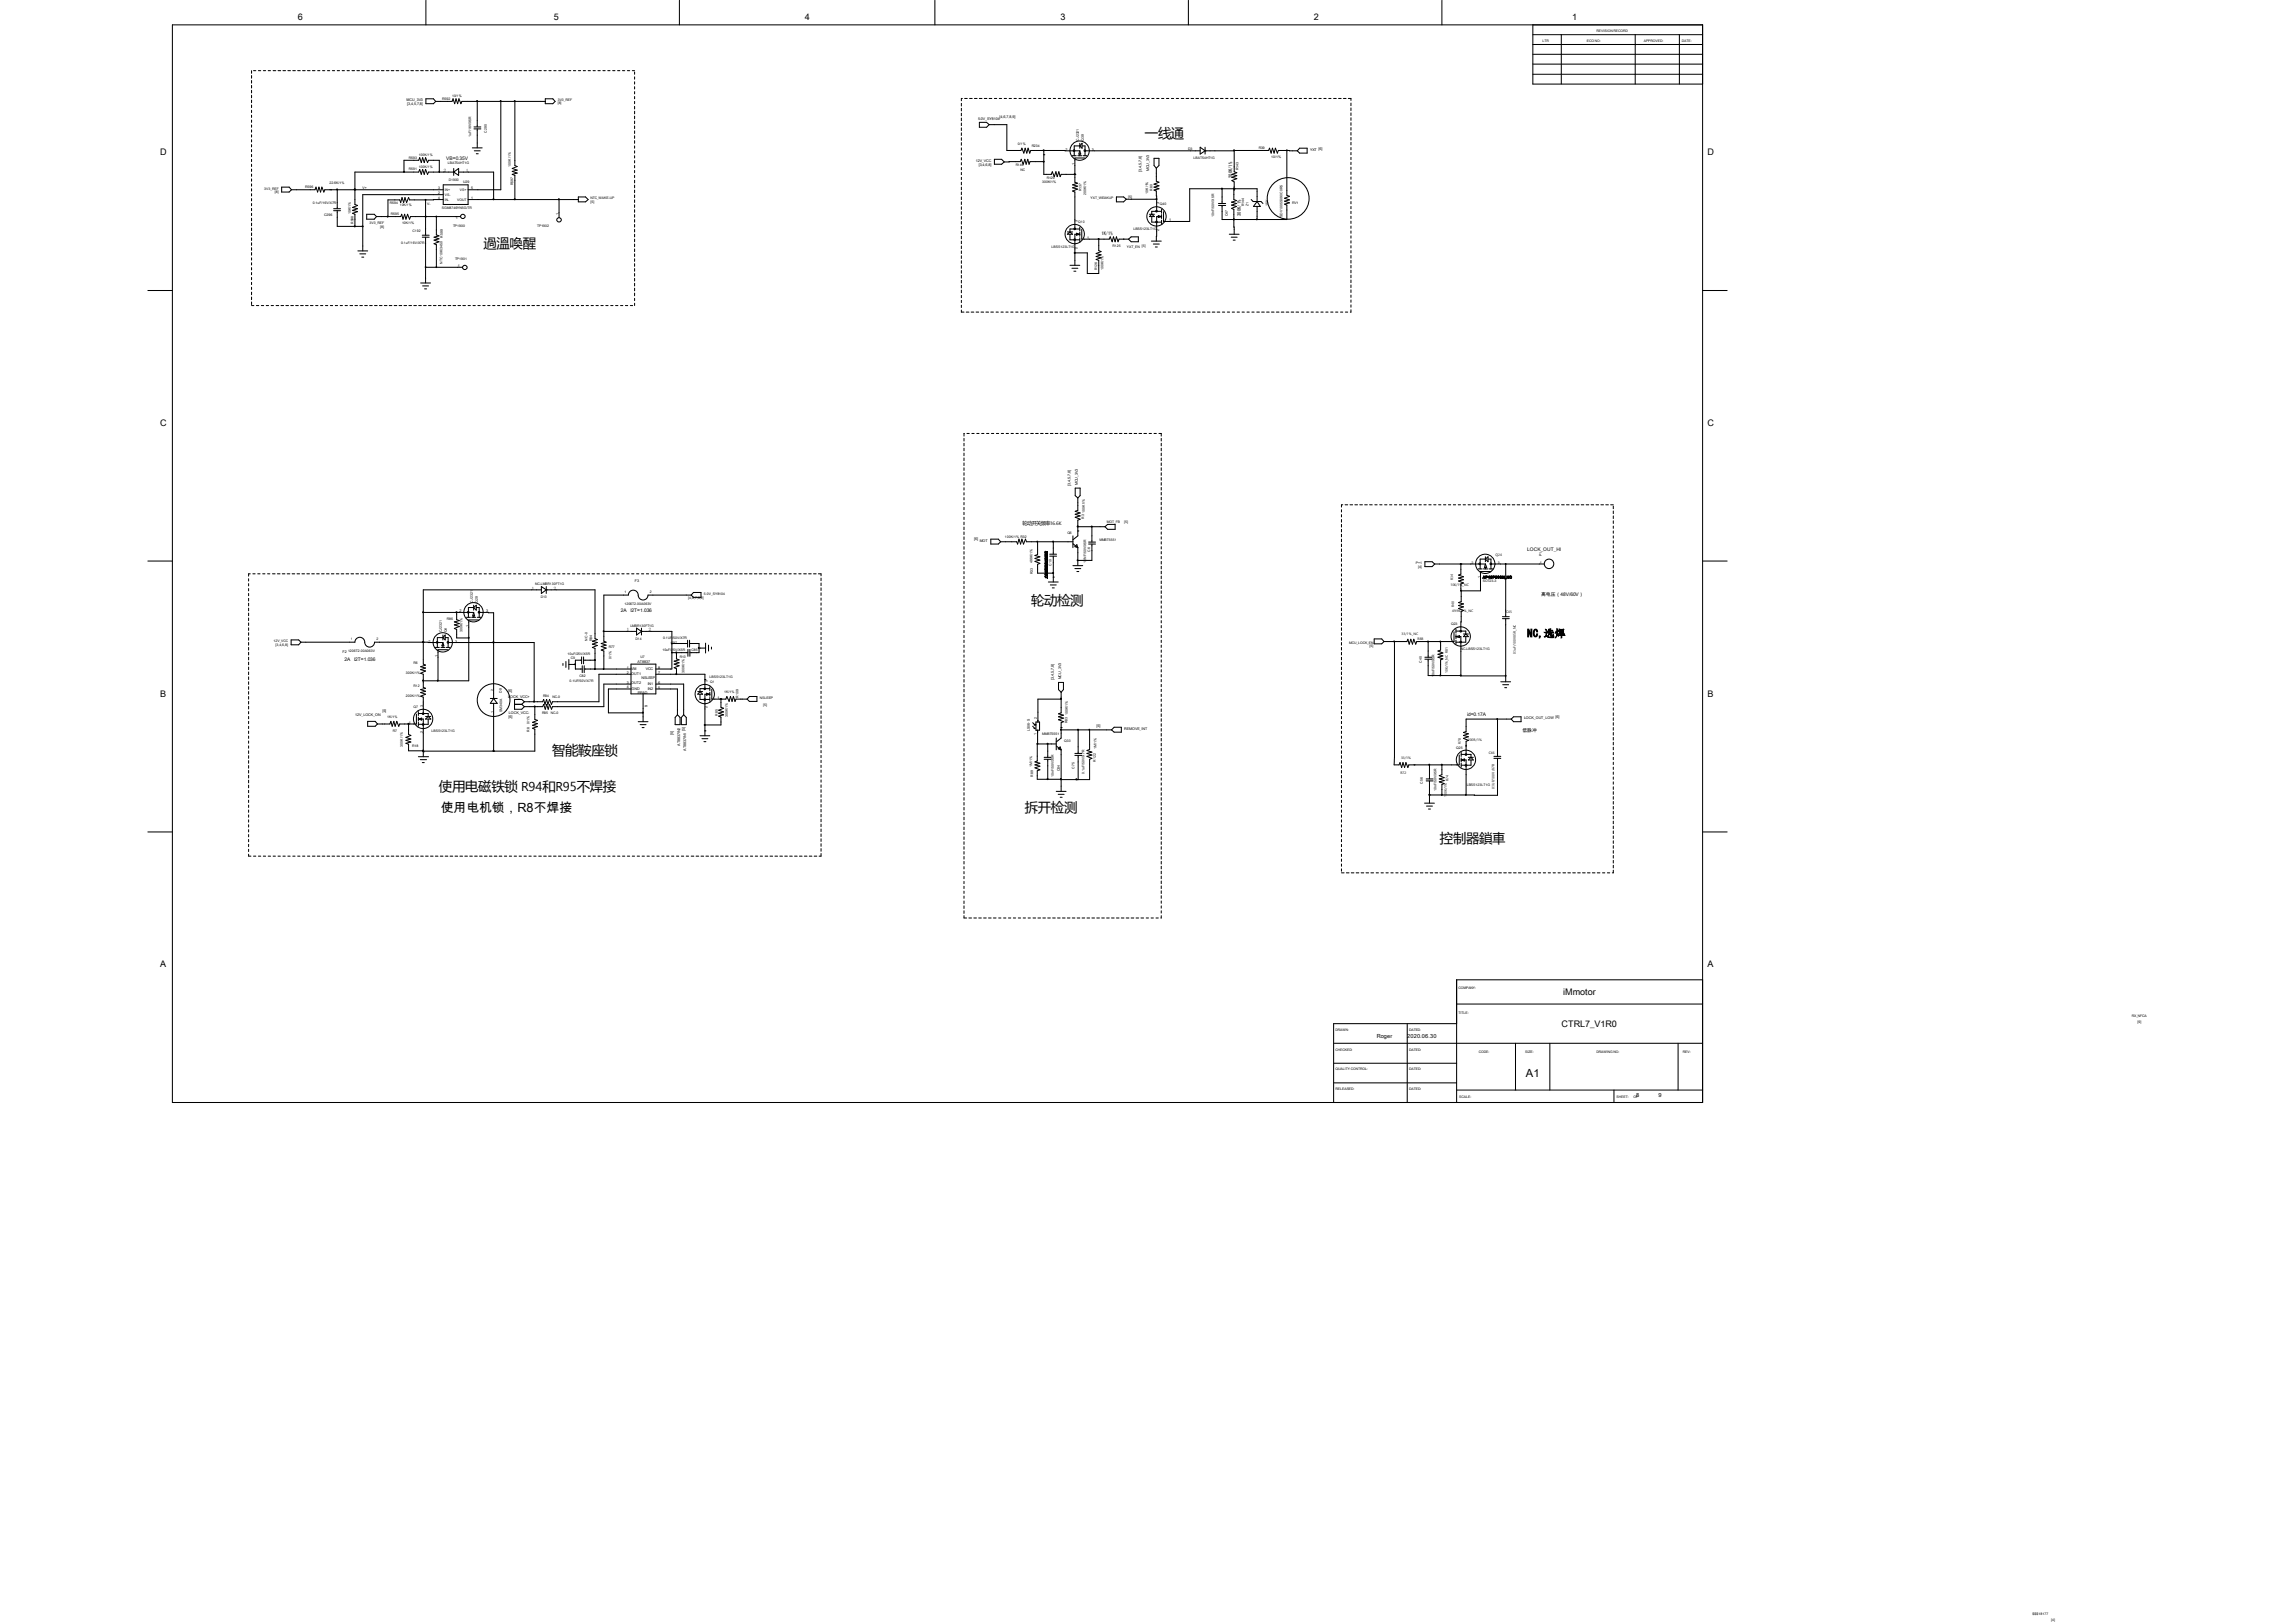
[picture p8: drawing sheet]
<svg xmlns="http://www.w3.org/2000/svg" width="297mm" height="210mm" viewBox="0 0 297 210" stroke-linecap="round" stroke-linejoin="round" font-family="sans-serif">
<defs><g id="words">
<g font-size="1.7">
<text x="148.2" y="17.8">一线通</text>
<text x="62.6" y="32.1">過溫喚醒</text>
<text x="133.4" y="78.3">轮动检测</text>
<text x="71.5" y="97.7">智能鞍座锁</text>
<text x="56.8" y="102.3">使用电磁铁锁 R94和R95不焊接</text>
<text x="132.6" y="105.1">拆开检测</text>
<text x="186.4" y="109.1">控制器鎖車</text>
</g>
<text font-size="1.6" x="57.1" y="105.1">使用电机锁，R8不焊接</text>
<text font-size="1.5" x="197.5" y="139.4">A1</text>
<text font-size="1.3" x="197.7" y="82.4">NC,选焊</text>
<g font-size="1.2">
<text x="38.6" y="2.6">6</text>
<text x="71.7" y="2.6">5</text>
<text x="104.1" y="2.6">4</text>
<text x="137.2" y="2.6">3</text>
<text x="170.1" y="2.6">2</text>
<text x="203.5" y="2.6">1</text>
<text x="20.7" y="20.1">D</text>
<text x="221" y="20.1">D</text>
<text x="20.7" y="55.1">C</text>
<text x="221" y="55.1">C</text>
<text x="20.7" y="90.1">B</text>
<text x="221" y="90.1">B</text>
<text x="20.7" y="125.1">A</text>
<text x="221" y="125.1">A</text>
<text x="202.3" y="128.7">iMmotor</text>
<text x="202.1" y="132.9">CTRL7_V1R0</text>
</g>
<g font-size=".7">
<text x="132.3" y="67.9">轮动开关频率16.6K</text>
<text x="178.2" y="134.3">Roger</text>
<text x="182.1" y="134.3">2020.06.30</text>
<text x="211.8" y="141.9">8</text>
<text x="214.6" y="141.9">9</text>
</g>
<g font-size=".6">
<text x="57.4" y="22.3">2</text>
<text x="57.7" y="20.7">VB=0.35V</text>
<text x="60.3" y="22.3">1</text>
<text x="159.5" y="23" transform="rotate(-90 159.5 23)">200K/1%</text>
<text x="160.6" y="27.9" transform="rotate(-90 160.6 27.9)">300K/1%</text>
<text x="142.5" y="30.4">1K/1%</text>
<text x="197.7" y="71.3">LOCK_OUT_HI</text>
<text x="68.8" y="76.3">1</text>
<text x="71.7" y="76.3">2</text>
<text x="199.4" y="77.1">高电压（48V/60V）</text>
<text x="80.3" y="79.2">2A</text>
<text x="81.1" y="81.7">1</text>
<text x="81.6" y="79.2">I2T=1.036</text>
<text x="83.9" y="81.7">2</text>
<text x="44.6" y="85.6">2A</text>
<text x="45.8" y="85.6">I2T=1.036</text>
<text x="189.9" y="92.7">id=0.17A</text>
<text x="197" y="94.7">低脉冲</text>
</g>
<g font-size=".5">
<text x="52.6" y="13.1">MCU_3V3</text>
<text x="52.7" y="13.6">[3,4,5,7,8]</text>
<text x="126.6" y="15.5">5.0V_SY8104</text>
<text x="129.4" y="15.3">[4,6,7,8,9]</text>
<text x="126.3" y="21">12V_VCC</text>
<text x="126.7" y="21.4">[3,4,6,8]</text>
<text x="137.9" y="19.5">2</text>
<text x="139.1" y="21.3" transform="rotate(-90 139.1 21.3)">1</text>
<text x="141.3" y="19.5">3</text>
<text x="147.7" y="22.3" transform="rotate(-90 147.7 22.3)">[3,4,5,7,8]</text>
<text x="148.7" y="22.2" transform="rotate(-90 148.7 22.2)">MCU_3V3</text>
<text x="169.5" y="19.5">YXT</text>
<text x="170.6" y="19.3">[6]</text>
<text x="59" y="28.4">1</text>
<text x="72.3" y="27.9" transform="rotate(-90 72.3 27.9)">1</text>
<text x="139.4" y="28.7" transform="rotate(-90 139.4 28.7)">3</text>
<text x="150" y="29.9" transform="rotate(-90 150 29.9)">2</text>
<text x="150" y="26.5" transform="rotate(-90 150 26.5)">3</text>
<text x="151.3" y="28.7">1</text>
<text x="59.3" y="34.6">1</text>
<text x="139.4" y="32.2" transform="rotate(-90 139.4 32.2)">2</text>
<text x="140.7" y="30.9">1</text>
<text x="138.5" y="62.9" transform="rotate(-90 138.5 62.9)">[3,4,5,7,8]</text>
<text x="139.5" y="62.8" transform="rotate(-90 139.5 62.8)">MCU_3V3</text>
<text x="126.1" y="69.9">[6]</text>
<text x="126.8" y="70.1">MOT</text>
<text x="82.2" y="75.3">F3</text>
<text x="135.6" y="74.9" transform="rotate(-90 135.6 74.9)">10NF/50V/X5R</text>
<text x="199.3" y="73">1</text>
<text x="55.5" y="83.1">2</text>
<text x="58.9" y="83.1">3</text>
<text x="59.5" y="79.2">2</text>
<text x="60.7" y="81.1" transform="rotate(-90 60.7 81.1)">1</text>
<text x="62.9" y="79.2">3</text>
<text x="44.3" y="84.5">F2</text>
<text x="56.7" y="85" transform="rotate(-90 56.7 85)">1</text>
<text x="65.8" y="89.5">[6]</text>
<text x="81.1" y="88.5">3</text>
<text x="81.1" y="89">4</text>
<text x="81.1" y="87.2">2</text>
<text x="81.1" y="86.6">1</text>
<text x="81.7" y="88.5">OUT2</text>
<text x="81.7" y="87.4">OUT1</text>
<text x="81.7" y="86.7">VM</text>
<text x="81.7" y="89.2">GND</text>
<text x="82.5" y="85.8">AT8837</text>
<text x="82.5" y="89.7">PPAD</text>
<text x="83" y="87.8">NSLEEP</text>
<text x="83.6" y="86.7">VCC</text>
<text x="83.8" y="89.3">IN2</text>
<text x="83.8" y="88.7">IN1</text>
<text x="85.2" y="89.2">5</text>
<text x="85.2" y="86.6">8</text>
<text x="85.2" y="87.2">7</text>
<text x="85.2" y="88.5">6</text>
<text x="91.6" y="88.2" transform="rotate(-90 91.6 88.2)">3</text>
<text x="136.4" y="88" transform="rotate(-90 136.4 88)">[3,4,5,7,8]</text>
<text x="137.3" y="87.9" transform="rotate(-90 137.3 87.9)">MCU_3V3</text>
<text x="46" y="92.7">12V_LOCK_ON</text>
<text x="49.5" y="92.1">[5]</text>
<text x="52.9" y="93.7">1</text>
<text x="54.8" y="94.9" transform="rotate(-90 54.8 94.9)">2</text>
<text x="54.8" y="91.4" transform="rotate(-90 54.8 91.4)">3</text>
<text x="65.8" y="90.3">LOCK_VCC+</text>
<text x="65.8" y="92.9">[6]</text>
<text x="65.9" y="92.4">LOCK_VCC-</text>
<text x="83.8" y="91.5" transform="rotate(-90 83.8 91.5)">9</text>
<text x="87.1" y="95.2" transform="rotate(-90 87.1 95.2)">[5]</text>
<text x="88.6" y="94.6" transform="rotate(-90 88.6 94.6)">[5]</text>
<text x="91.6" y="91.6" transform="rotate(-90 91.6 91.6)">2</text>
<text x="92.8" y="90.5">1</text>
<text x="141.9" y="94.1">[5]</text>
<text x="145.5" y="94.4">REMOVE_INT</text>
<text x="197.2" y="93">LOCK_OUT_LOW</text>
<text x="201.3" y="92.9">[6]</text>
<text x="88" y="96.5" transform="rotate(-90 88 96.5)">AT8837IN2</text>
<text x="88.8" y="97.2" transform="rotate(-90 88.8 97.2)">AT8837IN1</text>
</g>
<g font-size=".4">
<text x="199.6" y="5.5">LTR</text>
<text x="205.4" y="5.5">ECO NO:</text>
<text x="206.6" y="4.2">REVISION RECORD</text>
<text x="212.7" y="5.5">APPROVED:</text>
<text x="217.7" y="5.5">DATE:</text>
<text x="57.2" y="12.9">R592</text>
<text x="58.5" y="12.6">10/1%</text>
<text x="61" y="17.7" transform="rotate(-90 61 17.7)">1uF/16V/X5R</text>
<text x="63" y="17.2" transform="rotate(-90 63 17.2)">C290</text>
<text x="72.2" y="13.5">[8]</text>
<text x="72.2" y="13">3V3_REF</text>
<text x="42.6" y="23.8">22.6K/1%</text>
<text x="52.9" y="22.1">R591</text>
<text x="52.9" y="20.5">R593</text>
<text x="54.2" y="21.8">100K/1%</text>
<text x="54.2" y="20.2">100K/1%</text>
<text x="58" y="21.3">LBAT54HT1G</text>
<text x="58.1" y="23.4">D1900</text>
<text x="59.9" y="23.7">U29</text>
<text x="66.1" y="21.5" transform="rotate(-90 66.1 21.5)">100K/1%</text>
<text x="66.4" y="24" transform="rotate(-90 66.4 24)">R597</text>
<text x="131.4" y="21.5">R146</text>
<text x="131.7" y="18.7">0/1%</text>
<text x="132.1" y="22.1">NC</text>
<text x="133.5" y="19">R234</text>
<text x="134.9" y="23.7">300K/1%</text>
<text x="135.5" y="23.2">R129</text>
<text x="139.6" y="18.2" transform="rotate(-90 139.6 18.2)">CJ2321</text>
<text x="140.2" y="18.2" transform="rotate(-90 140.2 18.2)">Q39</text>
<text x="153.8" y="19.4">D3</text>
<text x="154.5" y="20.6">LBAT54HT1G</text>
<text x="160.3" y="22.1" transform="rotate(-90 160.3 22.1)">R143</text>
<text x="162.9" y="19.3">R39</text>
<text x="164.5" y="20.5">10/1%</text>
<text x="34.2" y="24.6">3V3_REF</text>
<text x="35.6" y="25">[8]</text>
<text x="39.5" y="24.3">R596</text>
<text x="40.5" y="26.5">0.1uF/16V/X7R</text>
<text x="42" y="28">C296</text>
<text x="45.4" y="27.7" transform="rotate(-90 45.4 27.7)">10K/1%</text>
<text x="45.8" y="29" transform="rotate(-90 45.8 29)">R598</text>
<text x="46.9" y="24.5">V+</text>
<text x="47.8" y="29">3V3_REF</text>
<text x="49.2" y="29.5">[8]</text>
<text x="50.5" y="26.4">R594</text>
<text x="50.6" y="27.9">R595</text>
<text x="51.7" y="26.7">10K/1%</text>
<text x="52" y="29">10K/1%</text>
<text x="55.3" y="26.5">V-</text>
<text x="56.7" y="24.4">3</text>
<text x="56.7" y="25.1">2</text>
<text x="56.7" y="25.7">4</text>
<text x="57.2" y="27.1">SGM8746YN5G/TR</text>
<text x="57.6" y="24.7">IN+</text>
<text x="57.6" y="25.4">VS-</text>
<text x="57.6" y="26">IN-</text>
<text x="58.6" y="29.4">TP1900</text>
<text x="59.2" y="26">VOUT</text>
<text x="59.5" y="24.7">VS+</text>
<text x="61" y="24.4">5</text>
<text x="61" y="25.7">1</text>
<text x="69.5" y="29.3">TP1902</text>
<text x="76.4" y="26.2">[5]</text>
<text x="76.4" y="25.7">NTC_WAKE-UP</text>
<text x="139.5" y="28.9">Q10</text>
<text x="140" y="24.8" transform="rotate(-90 140 24.8)">R137</text>
<text x="140.6" y="25.3" transform="rotate(-90 140.6 25.3)">200K/1%</text>
<text x="141.1" y="25.8">YXT_WEAKUP</text>
<text x="146" y="25.7">[5]</text>
<text x="146.7" y="29.8">LBSS123LT1G</text>
<text x="148.6" y="25.1" transform="rotate(-90 148.6 25.1)">10K/1%</text>
<text x="149.1" y="24.7" transform="rotate(-90 149.1 24.7)">R80</text>
<text x="150.1" y="26.6">Q40</text>
<text x="157.1" y="28" transform="rotate(-90 157.1 28)">10nF/50V/X5R</text>
<text x="158.9" y="28" transform="rotate(-90 158.9 28)">C47</text>
<text x="161" y="26.7" transform="rotate(-90 161 26.7)">R144</text>
<text x="161.6" y="26.7" transform="rotate(-90 161.6 26.7)">Z1</text>
<text x="164.1" y="26.6" transform="rotate(-90 164.1 26.6)">15V</text>
<text x="166" y="28.1" transform="rotate(-90 166 28.1)">SDV1005S090C0R5</text>
<text x="167.2" y="26.4">RV1</text>
<text x="51.9" y="31.6">0.1uF/16V/X7R</text>
<text x="53.4" y="30.1">C192</text>
<text x="57.3" y="34.2" transform="rotate(-90 57.3 34.2)">NTC 10K/3450</text>
<text x="57.3" y="30.7" transform="rotate(-90 57.3 30.7)">R599</text>
<text x="58.9" y="33.7">TP1901</text>
<text x="136.1" y="32">LBSS123LT1G</text>
<text x="142" y="35" transform="rotate(-90 142 35)">R126</text>
<text x="142.8" y="35" transform="rotate(-90 142.8 35)">100K/1%</text>
<text x="144" y="31.9">R125</text>
<text x="145.8" y="32.1">YXT_EN [5]</text>
<text x="130" y="69.6">100K/1% R32</text>
<text x="138.1" y="69.1">Q6</text>
<text x="140.3" y="67.1" transform="rotate(-90 140.3 67.1)">R3</text>
<text x="140.4" y="66.3" transform="rotate(-90 140.4 66.3)">100K/1%</text>
<text x="141.1" y="71.4" transform="rotate(-90 141.1 71.4)">C6</text>
<text x="142.3" y="70">MMBT5551</text>
<text x="143.3" y="67.7">MOT_FB</text>
<text x="145.5" y="67.7">[5]</text>
<text x="199.6" y="72" transform="rotate(-90 199.6 72)">P1</text>
<text x="61.2" y="78" transform="rotate(-90 61.2 78)">CJ2321</text>
<text x="61.8" y="78" transform="rotate(-90 61.8 78)">Q29</text>
<text x="69.3" y="75.7">NC-LMBR130FT1G</text>
<text x="70" y="77.4">D13</text>
<text x="80.8" y="76.8">1</text>
<text x="84.1" y="76.8">2</text>
<text x="89.1" y="77.5">[4,6,7,8,9]</text>
<text x="91.1" y="77">5.0V_SY8104</text>
<text x="133.6" y="72.9" transform="rotate(-90 133.6 72.9)">499K/1%</text>
<text x="133.6" y="74.3" transform="rotate(-90 133.6 74.3)">R33</text>
<text x="136.1" y="73.2" transform="rotate(-90 136.1 73.2)">C10</text>
<text x="140.6" y="72.8" transform="rotate(-90 140.6 72.8)">10NF/50V/X5R</text>
<text x="183.2" y="73">P+1</text>
<text x="183.5" y="73.4">[4]</text>
<text x="187.7" y="75.8">10K/1%_NC</text>
<text x="188.1" y="75.1" transform="rotate(-90 188.1 75.1)">R34</text>
<text x="190.4" y="73">2</text>
<text x="191.6" y="74.8" transform="rotate(-90 191.6 74.8)">1</text>
<text x="191.9" y="75.4">SOT23-3</text>
<text x="191.9" y="74.8">AP10P500N_NC</text>
<text x="193.5" y="72">Q24</text>
<text x="193.8" y="73">3</text>
<text x="35.4" y="83.1">12V_VCC</text>
<text x="35.6" y="83.6">[3,4,6,8]</text>
<text x="45.4" y="82.8">1</text>
<text x="48.7" y="82.8">2</text>
<text x="57.2" y="81.8" transform="rotate(-90 57.2 81.8)">CJ2321</text>
<text x="57.8" y="81.8" transform="rotate(-90 57.8 81.8)">Q4</text>
<text x="57.8" y="80.2">R86</text>
<text x="59.9" y="81.7" transform="rotate(-90 59.9 81.7)">300K/1%</text>
<text x="76" y="82.9" transform="rotate(-90 76 82.9)">NC-0</text>
<text x="76.6" y="83" transform="rotate(-90 76.6 83)">R84</text>
<text x="78.8" y="83.8">R77</text>
<text x="80.8" y="78.3">1206T2.00A063V</text>
<text x="81.6" y="81.1">LMBR130FT1G</text>
<text x="82.3" y="82.8">D14</text>
<text x="85.8" y="82.7">0.1UF/50V/X7R</text>
<text x="86.8" y="83.4">C97</text>
<text x="174.6" y="83.3">MCU_LOCK_EN</text>
<text x="177.2" y="83.8">[5]</text>
<text x="181.4" y="82.1">33/1%_NC</text>
<text x="183.4" y="82.8">R88</text>
<text x="187.8" y="80.9">Q23</text>
<text x="187.9" y="79.2">49.9K/1%_NC</text>
<text x="188.2" y="78.6" transform="rotate(-90 188.2 78.6)">R40</text>
<text x="194.9" y="79.4">C45</text>
<text x="45" y="84.4">1206T2.00A063V</text>
<text x="52.5" y="87.2">300K/1%</text>
<text x="53.5" y="85.9">R6</text>
<text x="53.5" y="88.9">R12</text>
<text x="63.9" y="89.5" transform="rotate(-90 63.9 89.5)">2</text>
<text x="64.9" y="89.7" transform="rotate(-90 64.9 89.7)">D9</text>
<text x="73.4" y="84.7">10uF/25V/X5R</text>
<text x="73.7" y="88.2">0.1UF/50V/X7R</text>
<text x="73.9" y="85.3">C9</text>
<text x="75" y="87.5">C82</text>
<text x="79.1" y="85.3" transform="rotate(-90 79.1 85.3)">0/1%</text>
<text x="82.9" y="85.1">U7</text>
<text x="85.7" y="84.3">10uF/25V/X5R</text>
<text x="88" y="85.1">R13</text>
<text x="88.6" y="87.1" transform="rotate(-90 88.6 87.1)">300K/1%</text>
<text x="89.5" y="84.2">C85</text>
<text x="91.8" y="87.7">LBSS123LT1G</text>
<text x="91.9" y="88.3">Q1</text>
<text x="93.7" y="89.7">1K/1%</text>
<text x="184" y="85.7" transform="rotate(-90 184 85.7)">C40</text>
<text x="185.6" y="87.6" transform="rotate(-90 185.6 87.6)">10nF/50V/X5R</text>
<text x="187.4" y="87.1" transform="rotate(-90 187.4 87.1)">10K/1%_NC R81</text>
<text x="189.1" y="84.1">NC-LBSS123LT1G</text>
<text x="196.2" y="84.7" transform="rotate(-90 196.2 84.7)">0.1uF/100VX5R_NC</text>
<text x="50.1" y="92.9">1K/1%</text>
<text x="50.8" y="94.8">R7</text>
<text x="52.5" y="90.2">200K/1%</text>
<text x="53.5" y="91.6">Q7</text>
<text x="55.8" y="94.7">LBSS123LT1G</text>
<text x="63.9" y="92.2" transform="rotate(-90 63.9 92.2)">1</text>
<text x="65" y="92.1" transform="rotate(-90 65 92.1)">SM340A</text>
<text x="68.5" y="94.7" transform="rotate(-90 68.5 94.7)">R8</text>
<text x="68.5" y="93.7" transform="rotate(-90 68.5 93.7)">0/1%</text>
<text x="70.1" y="92.4">R95</text>
<text x="70.3" y="90.3">R94</text>
<text x="71.3" y="92.4">NC-0</text>
<text x="71.5" y="90.4">NC-0</text>
<text x="92.9" y="92.6" transform="rotate(-90 92.9 92.6)">R85</text>
<text x="94.2" y="92.8" transform="rotate(-90 94.2 92.8)">300K/1%</text>
<text x="95.6" y="90.3" transform="rotate(-90 95.6 90.3)">R109</text>
<text x="98.3" y="90.5">NSLEEP</text>
<text x="98.8" y="91.3">[5]</text>
<text x="133.3" y="94.6" transform="rotate(-90 133.3 94.6)">LS06-S</text>
<text x="134.2" y="95.1" transform="rotate(-90 134.2 95.1)">1</text>
<text x="134.2" y="93.1" transform="rotate(-90 134.2 93.1)">2</text>
<text x="134.9" y="95.1">MMBT5551</text>
<text x="138.1" y="93.6" transform="rotate(-90 138.1 93.6)">R83</text>
<text x="138.2" y="92.5" transform="rotate(-90 138.2 92.5)">100K/1%</text>
<text x="189.9" y="95.9">200R/1%</text>
<text x="52.1" y="96.6" transform="rotate(-90 52.1 96.6)">300K/1%</text>
<text x="53.3" y="96.6">R18</text>
<text x="133.6" y="99.2" transform="rotate(-90 133.6 99.2)">1M/1%</text>
<text x="133.7" y="100.5" transform="rotate(-90 133.7 100.5)">R89</text>
<text x="136.4" y="100.5" transform="rotate(-90 136.4 100.5)">10nF/50V/X5R</text>
<text x="137.2" y="99.8" transform="rotate(-90 137.2 99.8)">C84</text>
<text x="137.7" y="96.1">Q33</text>
<text x="139.1" y="99.5" transform="rotate(-90 139.1 99.5)">C75</text>
<text x="140.3" y="100.1" transform="rotate(-90 140.3 100.1)">0.1uF/50V/X7R</text>
<text x="141.8" y="98.6" transform="rotate(-90 141.8 98.6)">R122</text>
<text x="141.9" y="96.9" transform="rotate(-90 141.9 96.9)">1M/1%</text>
<text x="181.2" y="100.2">R72</text>
<text x="181.3" y="98.3">33/1%</text>
<text x="184.1" y="101.4" transform="rotate(-90 184.1 101.4)">C56</text>
<text x="187.5" y="101.1" transform="rotate(-90 187.5 101.1)">R74</text>
<text x="188.5" y="96.9">Q25</text>
<text x="189" y="96.3" transform="rotate(-90 189 96.3)">R78</text>
<text x="189.8" y="101.7">LBSS123LT1G</text>
<text x="192.7" y="97.6">C46</text>
<text x="185.9" y="102.4" transform="rotate(-90 185.9 102.4)">10nF/50V/X5R</text>
<text x="187.3" y="103.2" transform="rotate(-90 187.3 103.2)">100K/1%</text>
<text x="193.4" y="102.1" transform="rotate(-90 193.4 102.1)">0.1UF/100V/X7R</text>
<text x="188.8" y="128">COMPANY:</text>
<text x="188.8" y="131.2">TITLE:</text>
<text x="275.9" y="131.7">RX_NFCA</text>
<text x="172.8" y="133.4">DRAWN:</text>
<text x="172.8" y="136">CHECKED:</text>
<text x="182.4" y="136">DATED:</text>
<text x="182.4" y="133.4">DATED:</text>
<text x="191.4" y="136.3">CODE:</text>
<text x="197.4" y="136.3">SIZE:</text>
<text x="206.6" y="136.3">DRAWING NO:</text>
<text x="217.8" y="136.3">REV:</text>
<text x="276.6" y="132.4">[9]</text>
<text x="172.8" y="138.5">QUALITY CONTROL:</text>
<text x="172.8" y="141.1">RELEASED:</text>
<text x="182.4" y="138.5">DATED:</text>
<text x="182.4" y="141.1">DATED:</text>
<text x="188.8" y="142">SCALE:</text>
<text x="209.2" y="142">SHEET:</text>
<text x="211.4" y="142">OF</text>
<text x="263.1" y="209">$$$18177</text>
<text x="265.5" y="209.7">[4]</text>
</g>
</g></defs>
<g fill="none" stroke="#000" stroke-width=".13">
<path d="M22.3 3.2h198v139.5h-198zM32.6 9.1v.4M32.6 9.8v.3M32.6 10.4v.4M32.6 11v.4M32.6 11.7v.3M32.6 12.3v.4M32.6 13v.3M32.6 13.6v.3M32.6 14.3v.3M32.6 14.9v.3M32.6 15.5v.3"/>
<path d="M32.6 16.2v.3M32.6 16.8v.3M32.6 17.4v.3M32.6 18.1v.3M32.6 18.7v.3M32.6 19.3v.3M32.6 20v.3M32.8 9.1h.3M33.4 9.1h.3M34.1 9.1h.3M34.7 9.1h.3M35.3 9.1h.4"/>
<path d="M36 9.1h.3M36.6 9.1h.4M37.3 9.1h.3M37.9 9.1h.3M38.5 9.1h.4M39.2 9.1h.3M39.8 9.1h.3M40.4 9.1h.4M41.1 9.1h.3M41.7 9.1h.3M42.4 9.1h.3M43 9.1h.3"/>
<path d="M43.6 9.1h.3M44.3 9.1h.3M44.9 9.1h.3M45.6 9.1h.3M46.2 9.1h.3M46.8 9.1h.4M47.5 9.1h.3M48.1 9.1h.3M48.7 9.1h.4M49.4 9.1h.3M50 9.1h.3M50.6 9.1h.4"/>
<path d="M51.3 9.1h.3M51.9 9.1h.3M52.5 9.1h.4M53.2 9.1h.3M53.8 9.1h.3M54.4 9.1h.4M55.1 9.1h.3M55.1 0v3.2M55.1 12.8h1l.3 .3-.3 .3h-1zM55.7 9.1h.3M56.3 9.1h.4M56.4 13.1h2.1l.1-.3 .2 .6 .2-.6 .2 .6 .2-.6 .2 .6 .2-.3h10.8"/>
<path d="M57 9.1h.3M57.6 9.1h.4M58.3 9.1h.3M58.9 9.1h.3M59.5 9.1h.4M60.2 9.1h.3M60.8 9.1h.3M61.1 19.1h1.3M61.3 16.4h.9M61.3 16.7h.9M61.4 19.5h.7M61.5 9.1h.3"/>
<path d="M61.6 19.9h.3M61.8 13.1v3.3M61.8 16.7v2.4M62.1 9.1h.3M62.7 9.1h.3M63.4 9.1h.3M64 9.1h.3M64.6 9.1h.4M64.8 13.1v11.5h-4.2M65.3 9.1h.3M65.9 9.1h.4M66.5 9.1h.4"/>
<path d="M66.6 13.1v8.3l.3 .1-.6 .3 .6 .2-.6 .2 .6 .2-.6 .2 .3 .1v3.1M67.2 9.1h.3M67.8 9.1h.4M68.5 9.1h.3M69.1 9.1h.3M69.7 9.1h.4M70.4 9.1h.3M70.6 12.8h.9l.3 .3-.3 .3h-.9zM71 9.1h.3M71.7 9.1h.3M72.3 9.1h.3M72.9 9.1h.3"/>
<path d="M73.6 9.1h.3M74.2 9.1h.3M74.8 9.1h.3M75.5 9.1h.3M76.1 9.1h.3M76.8 9.1h.2M77.4 9.1h.3M78 9.1h.3M78.7 9.1h.3M79.3 9.1h.3M79.9 9.1h.3M80.6 9.1h.3"/>
<path d="M81.2 9.1h.3M81.8 9.1h.3M82.1 9.3v.3M82.1 9.9v.3M82.1 10.6v.3M82.1 11.2v.3M82.1 11.9v.2M82.1 12.5v.3M82.1 13.1v.3M82.1 13.8v.3M82.1 14.4v.3M82.1 15v.4"/>
<path d="M82.1 15.7v.3M82.1 16.3v.3M82.1 16.9v.4M82.1 17.6v.3M82.1 18.2v.3M82.1 18.9v.3M82.1 19.5v.3M87.9 0v3.2M121 0v3.2M124.4 13.4v.3M124.4 14v.4M124.4 14.6v.4"/>
<path d="M124.4 15.3v.3M124.4 15.9v.4M124.4 16.6v.3M124.4 17.2v.3M124.4 17.8v.4M124.4 18.5v.3M124.4 19.1v.3M124.4 19.8v.3M124.5 12.7h-.1v.3M124.8 12.7h.4M125.5 12.7h.3M126.1 12.7h.3"/>
<path d="M126.7 12.7h.4M126.7 15.8h1l.3 .3-.3 .4h-1zM127.4 12.7h.3M128 12.7h.4M128 16.1h2.3v3.4h1.8l.1-.3 .3 .6 .2-.6 .2 .6 .2-.6 .2 .6 .1-.3h6.3M128.7 12.7h.3M129.3 12.7h.3M130 12.7h.3M130.6 12.7h.3M131.2 12.7h.3M131.9 12.7h.3M132.5 12.7h.3"/>
<path d="M133.1 12.7h.3M133.8 12.7h.3M134.4 12.7h.3M135 12.7h.3M135.1 19.5v3.1h1l.1-.4 .2 .7 .3-.7 .1 .7 .2-.7 .2 .7 .1-.3h1.8M135.7 12.7h.3M136.3 12.7h.3M136.9 12.7h.3M137.6 12.7h.3M138.2 12.7h.3M138.9 12.7h.2M139.5 12.7h.3"/>
<path d="M139.7 18.5v.7M139.7 19.9v.3M139.7 18.9h-.7v1.3M139.7 19.5l.2 .4h-.3zM140 18.5v.7l-.3-.3zM140 18.9h.4v1.3M140.1 12.7h.3M140.4 19.5h14.9M140.8 12.7h.3M141.4 12.7h.3M142 12.7h.3M142.7 12.7h.3"/>
<path d="M143.3 12.7h.3M143.9 12.7h.4M144.6 12.7h.3M145.2 12.7h.3M145.8 12.7h.4M146.5 12.7h.3M147.1 12.7h.3M147.7 12.7h.4M148.4 12.7h.3M149.1 12.7h.3M149.7 12.7h.3M150.3 12.7h.3"/>
<path d="M151 12.7h.3M151.6 12.7h.3M152.2 12.7h.3M152.9 12.7h.3M153.5 12.7h.3M153.8 0v3.2M154.1 12.7h.4M154.8 12.7h.3M155.3 19l.7 .5-.7 .4zM155.4 12.7h.3M156 19.5h.1M156 19.5h3.7"/>
<path d="M156 19v.9M156 12.7h.4M156.7 12.7h.3M157.3 12.7h.3M157.9 12.7h.4M158.6 12.7h.3M159.3 12.7h.3M159.9 12.7h.3M160.5 12.7h.3M161.2 12.7h.3M161.8 12.7h.3M162.4 12.7h.3"/>
<path d="M163.1 12.7h.3M163.7 12.7h.3M164.3 12.7h.3M165 12.7h.3M165.6 12.7h.3M166.2 12.7h.3M166.5 19.5h.1M166.5 19.5v5.8l.4 .1-.7 .3 .7 .2-.7 .1 .7 .2-.7 .2 .3 .1v1.9h-8.3v-1.8M166.9 12.7h.3M167.5 12.7h.3M167.9 19.5h-2.5l-.1 .3-.2-.6-.2 .6-.2-.6-.2 .6-.2-.6-.1 .3h-4.5v2.7l.4 .2-.7 .2 .7 .1-.7 .2 .7 .2-.7 .3 .3 .1v2.3l.3 .2-.6 .2 .6 .1-.6 .2 .6 .2-.6 .3 .3 .1v3.2M168.1 12.7h.3"/>
<path d="M168.2 19.2h1v.6h-1l-.3-.3zM168.8 12.7h.3M169.4 12.7h.3M170.1 12.7h.2M170.7 12.7h.3M171.3 12.7h.3M172 12.7h.3M172.6 12.7h.3M173.2 12.7h.4M173.9 12.7h.3M174.5 12.7h.3v.3M174.8 13.3v.4"/>
<path d="M174.8 14v.3M174.8 14.6v.3M174.8 15.2v.4M174.8 15.9v.3M174.8 16.5v.3M174.8 17.1v.4M174.8 17.8v.3M174.8 18.4v.4M174.8 19.1v.3M174.8 19.7v.3M186.6 0v3.2M198.4 4.5h21.9"/>
<path d="M198.4 5.8h21.9M198.4 8.3h21.9M198.4 9.6h21.9M198.4 3.2v7.7h21.9M198.4 7h21.9M202.1 4.5v6.4M211.6 4.5v6.4M217.3 4.5v6.4M19.1 37.6h3.2M32.6 20.6v.3M32.6 21.3v.2M32.6 21.9v.3"/>
<path d="M32.6 22.5v.3M32.6 23.2v.3M32.6 23.8v.3M32.6 24.4v.3M32.6 25.1v.3M32.6 25.7v.3M32.6 26.3v.3M32.6 27v.3M32.6 27.6v.3M32.6 28.2v.4M32.6 28.9v.3M32.6 29.5v.3"/>
<path d="M32.6 30.1v.4M32.6 30.8v.3M32.6 31.4v.3M32.6 32v.4M32.6 32.7v.3M32.6 33.4v.3M32.6 34v.3M32.6 34.6v.3M32.6 35.3v.3M32.6 35.9v.3M32.6 36.5v.3M32.6 37.2v.3"/>
<path d="M32.6 37.8v.3M32.6 38.4v.4M32.6 39.1v.3M32.6 39.5h.3M33.2 39.5h.3M33.8 39.5h.3M34.5 39.5h.3M35.1 39.5h.3M35.7 39.5h.4M36.4 39.5h.3M36.4 24.2h1l.3 .4-.3 .2h-1zM37 39.5h.3"/>
<path d="M37.6 39.5h.4M37.7 24.6h3.1l.1-.4 .2 .6 .2-.6 .2 .6 .2-.6 .2 .6 .1-.2h15.4M38.3 39.5h.3M38.9 39.5h.3M39.5 39.5h.4M40.2 39.5h.3M40.9 39.5h.2M41.5 39.5h.3M42.1 39.5h.3M42.8 39.5h.3M42.8 24.6h.1M43.2 27.3h.9"/>
<path d="M43.2 27h.9M43.4 39.5h.3M43.6 24.6v2.4M43.6 27.3v2h3.3M44 39.5h.3M44.7 39.5h.3M45.3 39.5h.3M45.9 24.6h.1M45.9 39.5h.4M46.3 32.5h1.3M46.6 39.5h.3M46.6 32.9h.7"/>
<path d="M46.8 33.3h.3M47.2 39.5h.3M47.5 27.7h.9l.3 .3-.3 .4h-.9zM47.8 39.5h.4M48.5 39.5h.3M48.7 28h3.2l.1-.3 .2 .7 .2-.7 .1 .7 .2-.7 .3 .7 .1-.4h6.5M49.1 39.5h.3M49.7 39.5h.4M50.4 39.5h.3M51 39.5h.4M51.6 39.5h.4M52.3 39.5h.3"/>
<path d="M52.3 22.3v-1.6h1.9l.1-.3 .2 .6 .2-.6 .2 .6 .2-.6 .2 .6 .2-.3h1.4v1.6M52.9 39.5h.4M53.6 39.5h.3M54.2 39.5h.3M54.4 36.6h1.3M54.7 30.4h.8M54.7 30.7h.8M54.7 37h.8M54.8 39.5h.4M54.9 37.4h.3M55.1 28h.1M55.1 25.9v4.5"/>
<path d="M55.1 30.7v5.9M55.1 34.6h4.8M55.5 39.5h.3M56.1 39.5h.3M56.5 28v2.4l.3 .1-.6 .2 .6 .2-.6 .2 .6 .2-.6 .2 .3 .2v2.9M56.7 39.5h.4M57.4 39.5h.3M57.4 23.9h3.2v2.6h-3.2zM57.4 25.2h-10.5v7.3M57.4 25.8l-4.4 .1-.1-.3-.3 .6-.2-.6-.2 .6-.2-.6-.1 .6-.2-.3h-1.5v2.1M58 39.5h.3M58.6 39.5h.4"/>
<path d="M58.7 22.3h.1M58.7 22.3h-3.2l-.2 .3-.2-.7-.2 .7-.2-.7-.2 .7-.2-.7-.1 .4h-8.3v4.2l.4 .1-.7 .2 .7 .2-.7 .2 .7 .2-.7 .2 .3 .1v1.6M58.7 21.8v.9M58.7 22.3l.7-.5v.9zM59.3 39.5h.3M59.4 22.3h4.5v3.5M59.9 39.5h.3M60.6 39.5h.3M60.6 25.8h14.2M61.2 39.5h.3M61.8 39.5h.3M62.5 39.5h.3"/>
<path d="M63.1 39.5h.3M63.8 39.5h.3M64.4 39.5h.3M65 39.5h.4M65.7 39.5h.3M66.3 39.5h.3M66.9 39.5h.4M67.6 39.5h.3M68.2 39.5h.3M68.8 39.5h.4M69.5 39.5h.3M70.1 39.5h.3"/>
<path d="M70.8 39.5h.3M71.4 39.5h.3M72.1 39.5h.2M72.3 25.8v2.4M72.7 39.5h.3M73.3 39.5h.3M74 39.5h.3M74.6 39.5h.3M74.8 25.5h1l.3 .3-.3 .3h-1zM75.2 39.5h.3M75.9 39.5h.3M76.5 39.5h.3"/>
<path d="M77.1 39.5h.3M77.8 39.5h.3M78.4 39.5h.3M79 39.5h.3M79.7 39.5h.3M80.3 39.5h.3M80.9 39.5h.3M81.6 39.5h.3M82.1 20.2v.2M82.1 20.8v.3M82.1 21.4v.3M82.1 22.1v.3"/>
<path d="M82.1 22.7v.3M82.1 23.3v.4M82.1 24v.3M82.1 24.6v.3M82.1 25.2v.4M82.1 25.9v.3M82.1 26.5v.3M82.1 27.1v.4M82.1 27.8v.3M82.1 28.4v.3M82.1 29v.4M82.1 29.7v.3"/>
<path d="M82.1 30.3v.3M82.1 30.9v.4M82.1 31.6v.3M82.1 32.2v.4M82.1 32.9v.3M82.1 33.5v.3M82.1 34.1v.4M82.1 34.8v.3M82.1 35.4v.3M82.1 36v.4M82.1 36.7v.3M82.1 37.3v.3"/>
<path d="M82.1 37.9v.4M82.1 38.6v.3M82.1 39.2v.3M124.4 20.4v.3M124.4 21v.3M124.4 21.7v.3M124.4 22.3v.3M124.4 22.9v.3M124.4 23.6v.3M124.4 24.2v.4M124.4 24.8v.4M124.4 25.5v.3"/>
<path d="M124.4 26.1v.4M124.4 26.8v.3M124.4 27.4v.3M124.4 28v.4M124.4 28.7v.3M124.4 29.3v.3M124.4 29.9v.4M124.4 30.6v.3M124.4 31.2v.3M124.4 31.8v.4M124.4 32.5v.3M124.4 33.1v.3"/>
<path d="M124.4 33.7v.4M124.4 34.4v.3M124.4 35v.3M124.4 35.6v.4M124.4 36.3v.3M124.4 36.9v.4M124.4 37.5v.4M124.4 38.2v.3M124.4 38.9v.3M124.4 39.5v.3M128.7 20.6h.9l.4 .4-.4 .3h-.9zM135.1 20h.1"/>
<path d="M135.1 20.9h-1.8l-.1 .4-.2-.7-.2 .7-.2-.7-.2 .7-.2-.7-.2 .3-2 .1M138.1 30.3l.4-.3 .3 .3zM138.1 30h.7M138.5 30.3v.7h1.2M138.5 34.3h1.2M138.7 34.7h.8M138.8 20.2h.5M139 35.1h.2M139.1 22.6h.1M139.3 30.2l.4 .1-.4 .1zM139.5 20.2h.5M139.7 30.3h-.6v4"/>
<path d="M139.7 29.4v.5M139.7 30.1v.5M139.7 30.8v.5M139.7 29.6h-1.2v.4M140 29.7v1.2h3.6l.1-.3 .2 .7 .2-.7 .2 .7 .2-.7 .2 .7 .1-.4h1.2M140.2 20.2h.5M140.4 20.4h-1.3v3.2l.3 .1-.6 .2 .6 .2-.6 .2 .6 .2-.6 .2 .3 .1v4.8M142.2 30.9v1.5l.3 .2-.6 .2 .6 .2-.6 .2 .6 .2-.6 .2 .3 .1v1.7h-1.5v-2.7h-1.6M144.5 25.5h.9l.4 .3-.4 .3h-.9zM145.8 25.8h3.9M146 30.9l.4-.3h.9v.7h-.9zM148.8 28l.3-.3 .3 .3z"/>
<path d="M148.8 27.7h.6M149 31.2h1.3M149.1 28v.7h1.2M149.3 31.6h.7M149.4 20.5h.6v.9l-.4 .4-.2-.4zM149.5 32h.3M149.6 21.8v1.7l.4 .1-.6 .2 .6 .2-.6 .2 .6 .2-.6 .2 .2 .1 .1 2.6M149.9 27.9l.4 .1-.4 .2zM150.3 28h-.6l-.1 3.2M150.3 27.1v.5M150.3 27.8v.5M150.3 28.5v.5"/>
<path d="M150.3 27.3h-1.2v.4M157.7 26.6h.9M157.7 26.3h.9M158.2 24.4v1.9M159.1 30.3h1.3M159.3 30.7h.8M159.6 31.1h.3M159.7 28.4h.1M159.7 24.4h.1M161.9 25.8l.3 .3h1l.2 .2M162.7 26.1h.1M162.7 26.1v-1.7h-8.7v4.3h-3.4v-1.3"/>
<path d="M162.7 26.7v1.7M162.7 26.1l.4 .6h-.9zM174.8 20.4v.3M174.8 21v.3M174.8 21.6v.3M174.8 22.3v.3M174.8 22.9v.3M174.8 23.5v.3M174.8 24.2v.3M174.8 24.8v.3M174.8 25.4v.3M174.8 26.1v.3"/>
<path d="M174.8 26.7v.3M174.8 27.3v.3M174.8 28v.3M174.8 28.6v.3M174.8 29.3v.2M174.8 29.9v.3M174.8 30.5v.3M174.8 31.2v.3M174.8 31.8v.3M174.8 32.4v.3M174.8 33.1v.3M174.8 33.7v.3"/>
<path d="M174.8 34.3v.4M174.8 35v.3M174.8 35.6v.3M174.8 36.2v.4M174.8 36.9v.3M174.8 37.5v.3M174.8 38.2v.3M174.8 38.8v.3M174.8 39.5v.3M220.3 37.6h3.2M124.4 40.1v.3h.4M124.8 56.7v.4"/>
<path d="M124.8 57.4v.3M124.8 58v.3M124.8 58.6v.4M124.8 59.3v.3M124.8 59.9v.3M124.8 56.1v.3M125.1 40.4h.3M125.1 56.1h.3M125.7 40.4h.3M125.8 56.1h.3M126.3 40.4h.4M126.4 56.1h.3"/>
<path d="M127 40.4h.3M127 56.1h.3M127.6 40.4h.3M127.7 56.1h.3M128.2 40.4h.4M128.3 56.1h.3M128.9 40.4h.3M128.9 56.1h.3M129.5 40.4h.3M129.6 56.1h.3M130.2 40.4h.3M130.2 56.1h.3"/>
<path d="M130.8 40.4h.3M130.9 56.1h.2M131.4 40.4h.3M131.5 56.1h.3M132.1 40.4h.3M132.1 56.1h.3M132.7 40.4h.3M132.8 56.1h.3M133.3 40.4h.4M133.4 56.1h.3M134 40.4h.3M134 56.1h.4"/>
<path d="M134.6 40.4h.4M134.7 56.1h.3M135.3 40.4h.3M135.3 56.1h.3M135.9 40.4h.3M135.9 56.1h.4M136.5 40.4h.4M136.6 56.1h.3M137.2 40.4h.3M137.2 56.1h.3M137.8 40.4h.3M137.8 56.1h.4"/>
<path d="M138.5 40.4h.3M138.5 56.1h.3M139.1 40.4h.3M139.1 56.1h.3M139.7 40.4h.3M139.8 56.1h.3M140.4 40.4h.3M140.4 56.1h.3M141 40.4h.3M141.1 56.1h.3M141.6 40.4h.3M141.7 56.1h.3"/>
<path d="M142.3 40.4h.3M142.3 56.1h.3M142.9 40.4h.3M143 56.1h.3M143.6 40.4h.2M143.6 56.1h.3M144.2 40.4h.3M144.2 56.1h.4M144.8 40.4h.3M144.9 56.1h.3M145.5 40.4h.3M145.5 56.1h.3"/>
<path d="M146.1 40.4h.3M146.1 56.1h.4M146.7 40.4h.3M146.8 56.1h.3M147.4 40.4h.3M147.4 56.1h.3M148 40.4h.3M148 56.1h.4M148.6 40.4h.4M148.7 56.1h.3M149.3 40.4h.3M149.4 56.1h.2"/>
<path d="M149.9 40.4h.3M150 56.1h.3v.3M150.3 56.7v.4M150.3 57.4v.3M150.3 58v.3M150.3 58.6v.4M150.3 59.3v.3M150.3 59.9v.3M150.5 40.4h.4M151.2 40.4h.3M151.8 40.4h.3M152.4 40.4h.4"/>
<path d="M153.1 40.4h.3M153.7 40.4h.4M154.3 40.4h.4M155 40.4h.3M155.6 40.4h.4M156.3 40.4h.3M156.9 40.4h.3M157.5 40.4h.4M158.2 40.4h.3M158.8 40.4h.3M159.5 40.4h.3M160.1 40.4h.3"/>
<path d="M160.7 40.4h.3M161.4 40.4h.3M162 40.4h.3M162.6 40.4h.4M163.3 40.4h.3M163.9 40.4h.4M164.5 40.4h.4M165.2 40.4h.3M165.8 40.4h.4M166.5 40.4h.3M167.1 40.4h.3M167.7 40.4h.4"/>
<path d="M168.4 40.4h.3M169 40.4h.3M169.7 40.4h.3M170.3 40.4h.3M170.9 40.4h.3M171.6 40.4h.3M172.2 40.4h.3M172.8 40.4h.3M173.5 40.4h.3M174.1 40.4h.3M174.8 40.1v.3M19.1 72.6h3.2"/>
<path d="M32.2 74.9v.3M32.2 75.5v.3M32.2 76.2v.3M32.2 76.8v.3M32.2 77.4v.4M32.2 78.1v.3M32.2 78.7v.3M32.2 79.3v.4M32.2 80v.3M32.4 74.3h-.2v.2M32.7 74.3h.3M33.4 74.3h.3"/>
<path d="M34 74.3h.3M34.6 74.3h.3M35.3 74.3h.3M35.9 74.3h.3M36.5 74.3h.4M37.2 74.3h.3M37.8 74.3h.3M38.4 74.3h.4M39.1 74.3h.3M39.7 74.3h.3M40.3 74.3h.4M41 74.3h.3"/>
<path d="M41.6 74.3h.4M42.2 74.3h.4M42.9 74.3h.3M43.5 74.3h.4M44.2 74.3h.3M44.8 74.3h.3M45.4 74.3h.4M46.1 74.3h.3M46.7 74.3h.3M47.3 74.3h.4M48 74.3h.3M48.6 74.3h.3"/>
<path d="M49.2 74.3h.4M49.9 74.3h.3M50.5 74.3h.3M51.2 74.3h.3M51.8 74.3h.3M52.5 74.3h.2M53.1 74.3h.3M53.7 74.3h.3M54.4 74.3h.3M54.8 79.2h6.5M55 74.3h.3M55.6 74.3h.4"/>
<path d="M56.3 74.3h.3M56.9 74.3h.3M57.5 74.3h.4M58.2 74.3h.3M58.8 74.3h.3M59.1 79.2h.1M59.1 79.2v1l.3 .1-.6 .2 .6 .2-.6 .2 .6 .2-.6 .2 .3 .1v1.1h1.6M59.4 79.2h.1M59.4 74.3h.4M60.1 74.3h.3M60.4 79.9h.5M60.7 74.3h.3"/>
<path d="M61 79.9h.6M61.3 78.6l.3-.3v.7zM61.3 78.6h-.7v1.3M61.3 78.3v.7M61.3 79.6v.3M61.3 79.2l.1 .5h-.2zM61.4 74.3h.3M61.6 78.6h.4v1.3M61.8 79.9h.5M62 74.3h.3M62 79.2l1.9 .1v11.1M62.7 74.3h.2"/>
<path d="M63.3 74.3h.3M63.9 74.3h.3M64.6 74.3h.3M65.2 74.3h.3M65.8 74.3h.3M66.5 74.3h.3M67.1 74.3h.3M67.7 74.3h.3M68.4 74.3h.3M69 74.3h.3M69.6 74.3h.3M70.1 76.3h-15.3v9.6l.3 .2-.7 .2 .7 .1-.7 .3 .7 .1-.7 .3 .4 .1v1.7l.3 .2-.7 .1 .7 .3-.7 .1 .7 .2-.7 .3 .4 .1v2.1"/>
<path d="M70.1 75.9l.6 .4-.6 .5zM70.3 74.3h.3M70.7 76.3h.1M70.7 76.3h6.3v6.3l.3 .2-.6 .2 .6 .1-.6 .3 .6 .1-.6 .3 .3 .1v2.7M70.7 75.9v.9M70.9 74.3h.3M71.5 74.3h.3M72.2 74.3h.3M72.8 74.3h.3M73.4 74.3h.3M74.1 74.3h.3M74.7 74.3h.4"/>
<path d="M75.4 74.3h.3M76 74.3h.3M76.6 74.3h.4M77.3 74.3h.3M77.9 74.3h.3M78.5 74.3h.4M79.2 74.3h.3M79.8 74.3h.3M80.5 74.3h.3M81.1 74.3h.3M81.7 74.3h.3M82.4 74.3h.3"/>
<path d="M83 74.3h.3M83.7 74.3h.2M84.3 74.3h.3M84.9 74.3h.4M85.6 74.3h.3M86.2 74.3h.3M86.8 74.3h.4M87.5 74.3h.3M88.1 74.3h.3M88.7 74.3h.4M89.4 74.3h.3M89.5 77h-5.6a.64 .64 0 0 1-.7 .6 .64 .64 0 0 1-.6-.6 .64 .64 0 0 0-.6-.6 .64 .64 0 0 0-.7 .6h-3.2v6l.3 .1-.6 .2 .6 .2-.6 .2 .6 .2-.6 .2 .3 .1v2.4"/>
<path d="M89.7 76.7h1v.6h-1l-.2-.3zM90 74.3h.3M90.6 74.3h.4M91.3 74.3h.3M91.9 74.3h.3M92.5 74.3h.4M93.2 74.3h.3M93.8 74.3h.3M94.4 74.3h.4M95.1 74.3h.3M95.7 74.3h.4M96.4 74.3h.3"/>
<path d="M97 74.3h.3M97.6 74.3h.4M98.3 74.3h.3M98.9 74.3h.3M99.6 74.3h.3M100.2 74.3h.3M100.8 74.3h.3M101.5 74.3h.3M102.1 74.3h.3M102.7 74.3h.3M103.4 74.3h.3M104 74.3h.4"/>
<path d="M104.6 74.3h.4M105.3 74.3h.3M105.9 74.3h.4v.2M106.3 74.8v.3M106.3 75.4v.4M106.3 76.1v.3M106.3 76.7v.3M106.3 77.4v.3M106.3 78v.3M106.3 78.7v.3M106.3 79.3v.3M106.3 79.9v.3"/>
<path d="M124.8 60.5v.4M124.8 61.2v.3M124.8 61.8v.3M124.8 62.4v.4M124.8 63.1v.3M124.8 63.8v.3M124.8 64.4v.3M124.8 65v.3M124.8 65.7v.3M124.8 66.3v.3M124.8 66.9v.3M124.8 67.6v.3"/>
<path d="M124.8 68.2v.3M124.8 68.8v.4M124.8 69.5v.3M124.8 70.1v.3M124.8 70.7v.4M124.8 71.4v.3M124.8 72v.3M124.8 72.7v.3M124.8 73.3v.3M124.8 74v.3M124.8 74.6v.3M124.8 75.2v.3"/>
<path d="M124.8 75.9v.3M124.8 76.5v.3M124.8 77.1v.3M124.8 77.8v.3M124.8 78.4v.3M124.8 79v.3M124.8 79.7v.3M128.2 69.8h1l.3 .3-.3 .3h-1zM129.5 70.1h2.1l.1 .3 .2-.6 .2 .6 .1-.6 .3 .6 .2-.6 .1 .3h6.1M134.3 70.1v1.7l-.4 .1 .7 .2-.7 .2 .7 .2-.7 .1 .7 .3-.3 .1v1.2h2M135.6 71.3v3.6M135.7 75.3h1.2"/>
<path d="M135.8 72h.9M135.8 71.7h.9M135.9 75.7h.8M136.2 76.1h.2M136.3 74.7h.1M136.3 70.1v1.6M136.3 72v3.3M138.9 69.3v1.6M138.9 70.4l.6 .5M138.9 73.2h1.2M139.1 73.6h.8M139.1 63.2h.7v.9l-.3 .3-.4-.3z"/>
<path d="M139.4 70.5l.1 .4-.4-.2zM139.4 74h.2M139.5 68.7h.1M139.5 64.4v1.6l-.4 .2 .7 .2-.7 .1 .7 .3-.7 .1 .7 .3-.3 .1v2l-.6 .5M139.5 70.9v2.3M139.5 68.2h3.5M140.9 70.4h.9M140.9 70.1h.9M141.3 68.2v1.9M141.3 70.4v2.1h-1.8M143 68.2l.3-.3h1v.6h-1zM150.3 60.5v.4"/>
<path d="M150.3 61.2v.3M150.3 61.8v.3M150.3 62.4v.4M150.3 63.1v.3M150.3 63.7v.4M150.3 64.3v.4M150.3 65v.3M150.3 65.6v.4M150.3 66.3v.3M150.3 66.9v.3M150.3 67.6v.3M150.3 68.2v.3"/>
<path d="M150.3 68.8v.3M150.3 69.5v.3M150.3 70.1v.3M150.3 70.7v.3M150.3 71.4v.3M150.3 72v.3M150.3 72.6v.4M150.3 73.3v.3M150.3 73.9v.4M150.3 74.5v.4M150.3 75.2v.3M150.3 75.8v.4"/>
<path d="M150.3 76.5v.3M150.3 77.1v.3M150.3 77.8v.3M150.3 78.4v.3M150.3 79v.3M150.3 79.7v.3M173.6 66v.3M173.6 66.6v.3M173.6 67.2v.4M173.6 67.9v.3M173.6 68.5v.3M173.6 69.1v.4"/>
<path d="M173.6 69.8v.3M173.6 70.4v.3M173.6 71v.4M173.6 71.7v.3M173.6 72.3v.3M173.6 73v.3M173.6 73.6v.3M173.6 74.3v.2M173.6 74.9v.3M173.6 75.5v.3M173.6 76.2v.3M173.6 76.8v.3"/>
<path d="M173.6 77.4v.4M173.6 78.1v.3M173.6 78.7v.3M173.6 79.3v.4M173.6 80v.3M173.8 65.3h-.2v.3M174.1 65.3h.3M174.7 65.3h.3M175.3 65.3h.4M176 65.3h.3M176.6 65.3h.4M177.2 65.3h.4"/>
<path d="M177.9 65.3h.3M178.6 65.3h.3M179.2 65.3h.3M179.8 65.3h.3M180.5 65.3h.3M181.1 65.3h.3M181.7 65.3h.3M182.4 65.3h.3M183 65.3h.3M183.6 65.3h.3M184.3 65.3h.3M184.4 72.7h.9l.4 .3-.4 .3h-.9z"/>
<path d="M184.9 65.3h.3M185.5 65.3h.3M185.7 73h6.5M186.2 65.3h.3M186.8 65.3h.3M187.5 65.3h.2M188.1 65.3h.3M188.7 65.3h.3M189.1 73h.1M189.1 73v1.3l-.3 .1 .6 .2-.6 .2 .6 .2-.6 .2 .6 .2-.3 .2v.9M189.1 76.5v1.4l-.3 .1 .6 .1-.6 .3 .6 .1-.6 .2 .6 .3-.3 .1v2.6M189.4 65.3h.3"/>
<path d="M190 65.3h.3M190.6 65.3h.3M191.3 65.3h.3M191.3 73.6h.5M191.9 65.3h.3M192 73.6h.5M192.2 72.3l.4-.2v.6zM192.2 72.3h-.6v1.3M192.2 72.1v.6M192.2 73.4v.2M192.2 73l.2 .4h-.3zM192.5 65.3h.4"/>
<path d="M192.6 72.3h.4v1.3M192.7 73.6h.5M192.9 74h-1.3v2.5h-2.5M193 73h6.9M193.2 65.3h.3M193.8 65.3h.3M194.4 65.3h.4M194.4 79.8h.9M194.9 73v6.8M195.1 65.3h.3M195.7 65.3h.3M196.3 65.3h.4"/>
<path d="M197 65.3h.3M197.7 65.3h.3M198.3 65.3h.3M198.9 65.3h.3M199.6 65.3h.3M200.2 65.3h.3M200.8 65.3h.3M201.5 65.3h.3M202.1 65.3h.3M202.7 65.3h.4M203.4 65.3h.3M204 65.3h.3"/>
<path d="M204.6 65.3h.4M205.3 65.3h.3M205.9 65.3h.3M206.5 65.3h.4M207.2 65.3h.3M207.8 65.3h.4M208.4 65.3h.4M208.8 65.5v.3M208.8 66.1v.4M208.8 66.8v.3M208.8 67.4v.3M208.8 68.1v.3"/>
<path d="M208.8 68.7v.3M208.8 69.3v.3M208.8 70v.3M208.8 70.6v.3M208.8 71.2v.3M208.8 71.9v.3M208.8 72.5v.4M208.8 73.2v.3M208.8 73.8v.3M208.8 74.4v.4M208.8 75.1v.3M208.8 75.7v.3"/>
<path d="M208.8 76.3v.4M208.8 77v.3M208.8 77.6v.3M208.8 78.3v.3M208.8 78.9v.3M208.8 79.5v.3M220.3 72.6h3.2M32.2 80.6v.3M32.2 81.2v.4M32.2 81.9v.3M32.2 82.5v.3M32.2 83.1v.4"/>
<path d="M32.2 83.8v.3M32.2 84.4v.4M32.2 85v.4M32.2 85.7v.3M32.2 86.3v.4M32.2 87v.3M32.2 87.6v.3M32.2 88.2v.4M32.2 88.9v.3M32.2 89.5v.3M32.2 90.1v.4M32.2 90.8v.3"/>
<path d="M32.2 91.4v.3M32.2 92.1v.3M32.2 92.7v.3M32.2 93.3v.3M32.2 94v.3M32.2 94.6v.3M32.2 95.2v.3M32.2 95.9v.3M32.2 96.5v.3M32.2 97.2v.3M32.2 97.8v.3M32.2 98.4v.4"/>
<path d="M32.2 99.1v.3M32.2 99.7v.3M37.7 82.8h1l.2 .3-.2 .3h-1zM38.9 83.1h7a.64 .64 0 0 1 .7-.6 .64 .64 0 0 1 .6 .6 .64 .64 0 0 0 .6 .6 .64 .64 0 0 0 .7-.6h8.8M47.6 93.3h1l.3 .4-.3 .3h-1zM52.9 93.7h.1M52.9 93.7v1.3l.3 .2-.7 .2 .7 .2-.7 .2 .7 .2-.7 .2 .4 .1v.9h1.9M53.9 92.4v1.3h-2.2l-.1 .3-.2-.7-.3 .7-.1-.7-.2 .7-.2-.7-.1 .4h-1.6M54.1 93h.7v4.9M54.1 92.1v.5M54.1 92.8v.5M54.1 93.5v.5"/>
<path d="M54.1 92.3h1.3v.4M54.1 93l.5-.1v.3zM54.1 97.9h1.4M54.4 98.3h.8M54.7 98.7h.2M54.8 97.3h.1M54.8 83.1h.1M55.1 93l.3-.3 .4 .3zM55.1 92.7h.7M55.4 93v.7h-1.3M56.3 83.8h.6M57.1 83.8h.5"/>
<path d="M57.3 82.5h-.7v1.3M57.3 82.2v.6M57.3 83.5v.3M57.3 83.1l.1 .5h-.2zM57.6 82.2v.6l-.3-.3zM57.6 82.5h.4v1.3M57.7 83.8h.6M58 84.1h-1.3v4M58 83.1h11.1v7.7M60.8 83.1h.1M61.9 80.2h-1.2v7.9h-5.9M63.5 90.4h.8"/>
<path d="M63.9 90.4h.1M63.9 97.2h.1M63.9 83.1h.1M63.9 91v6.2M63.9 90.4l.4 .6h-.8zM66.6 91.1h.9M67.5 91.1l.4 .3M67.9 90.8l-.4-.3h-.9v1.3h.9l.4-.4M67.9 90.8l-.4 .3M69.2 91.4v1.7l.4 .1-.7 .3 .7 .1-.7 .3 .7 .1-.7 .2 .3 .2v2.8h-14.4M72.9 85.9v.2M73.2 85.6v.8"/>
<path d="M73.6 86h.9M73.6 85.3v1.3M75.3 85.4h-.8v1.2h.9M75.3 85v.9M75.4 86.1v.9M75.5 85v.9M75.5 85.4h1.5M75.6 86.6h6.1M75.6 86.1v.9M78.1 81.7h4.3M81.7 85.9h3.2v3.9h-3.2zM81.7 88.5h-3.6v2.9h-6.6l-.1 .4-.3-.7-.1 .7-.3-.7-.1 .7-.2-.7-.2 .3h-2.3"/>
<path d="M81.7 89.2h-3v3h4.5M81.7 87.2h-4.2v3.6h-6l-.1 .3-.3-.6-.2 .6-.2-.6-.2 .6-.1-.6-.2 .3h-2.3M82.4 81.3l.6 .4-.6 .5zM82.6 93.4h1.3M82.8 93.8h.8M83 81.7h.1M83 81.7h4v4.9h-2.1M83 81.3v.9M83.1 94.1h.3M83.2 89.8v3.6M84.9 88.5h3.6v4M84.9 89.2h2.8v3.3"/>
<path d="M84.9 87.2h6.3v1.9M87 84.5h2M87 83.3h2M87.5 84.5v.8l.4 .1-.7 .2 .7 .2-.7 .1 .7 .2-.7 .3 .3 .1v.7M87.7 92.5l.3 .3v1h-.6v-1zM88.5 92.5l.3 .3v1h-.6v-1zM89 82.8v.9M89 84v.9M89.2 83.3h1.3v1.2h-1.2M89.2 82.8v.9M89.3 84v.9M90.3 89.5h.6"/>
<path d="M90.5 83.9h.8M90.6 89.5l.3 .3h-.6zM90.6 89.8v.7h1.3M90.6 95.2h1.3M90.8 95.6h.8M91.1 96h.3M91.2 87.9h.1M91.2 94.6h.1M91.3 83.2v1.3M91.4 89.7l.5 .1-.5 .2zM91.7 83.5v.7M91.9 89.8h-.7v5.4"/>
<path d="M91.9 88.9v.5M91.9 89.6v.5M91.9 90.3v.5M91.9 89.1h-1.3v.4M92.1 83.7v.3M92.1 89.2v1.3h1.8l.2-.4 .3 .7 .1-.7 .2 .7 .2-.7 .2 .7 .1-.3h1.5M93.3 90.5h.1M93.3 90.5v1l.3 .2-.6 .2 .6 .2-.6 .2 .6 .2-.6 .2 .3 .1v1h-2.1M97 90.1h1v.7h-1l-.3-.3zM106.3 80.6v.3M106.3 81.2v.3M106.3 81.8v.3"/>
<path d="M106.3 82.5v.3M106.3 83.1v.3M106.3 83.7v.3M106.3 84.4v.3M106.3 85v.3M106.3 85.6v.3M106.3 86.3v.3M106.3 86.9v.3M106.3 87.5v.3M106.3 88.2v.3M106.3 88.8v.3M106.3 89.5v.2"/>
<path d="M106.3 90.1v.3M106.3 90.7v.3M106.3 91.4v.3M106.3 92v.3M106.3 92.6v.4M106.3 93.3v.3M106.3 93.9v.3M106.3 94.5v.4M106.3 95.2v.3M106.3 95.8v.3M106.3 96.4v.4M106.3 97.1v.3"/>
<path d="M106.3 97.7v.3M106.3 98.4v.3M106.3 99v.3M106.3 99.7v.2M124.8 80.3v.3M124.8 80.9v.3M124.8 81.6v.3M124.8 82.2v.3M124.8 82.8v.3M124.8 83.5v.3M124.8 84.1v.3M124.8 84.8v.2"/>
<path d="M124.8 85.4v.3M124.8 86v.3M124.8 86.7v.3M124.8 87.3v.3M124.8 87.9v.4M124.8 88.6v.3M124.8 89.2v.3M124.8 89.8v.4M124.8 90.5v.3M124.8 91.1v.3M124.8 91.7v.4M124.8 92.4v.3"/>
<path d="M124.8 93v.3M124.8 93.7v.3M124.8 94.3v.3M124.8 95v.2M124.8 95.6v.3M124.8 96.2v.3M124.8 96.9v.3M124.8 97.5v.3M124.8 98.1v.4M124.8 98.8v.3M124.8 99.4v.3M133.6 94l.3 .3"/>
<path d="M133.6 93.5l.3 .3M133.8 93.8h.1M133.8 94.3h.1M133.9 93.8h.1M133.9 93.7h.1M133.9 93.7v.1M133.9 94.2v.1M134.1 93.4h.4v1.1h-.4zM134.3 94.5v1.8M134.3 93.2h.1M135.1 98.3h.9M135.1 98h.9"/>
<path d="M135.6 96.3v1.7M135.6 98.3v2.5M136.7 95.5v1.5M136.7 96.5l.6 .5M136.7 96.3h-2.5v2.2l-.3 .1 .7 .2-.7 .2 .7 .1-.7 .3 .7 .2-.4 .1v1.1h3.1M136.9 96.9l.3-.3 .1 .4zM137 88.3h.6v.9l-.3 .4-.3-.4zM137.3 94.1h.1M137.3 89.6v2.6l-.3 .2 .6 .1-.6 .3 .6 .1-.6 .2 .6 .3-.3 .1v2l-.6 .5M137.3 97v5.4M137.3 90.5h-3v2.9M137.3 94.4h6.5"/>
<path d="M139.1 97.7h.9M139.1 97.5h.9M139.5 94.4v3.1M139.5 97.7v3.2M141 94.4v2.6l-.3 .1 .6 .2-.6 .2 .6 .2-.6 .2 .6 .2-.3 .2v2.6h-3.7M143.8 94.4l.4-.3h.9v.6h-.9zM150.3 80.3v.3M150.3 80.9v.3M150.3 81.6v.3M150.3 82.2v.3M150.3 82.8v.3M150.3 83.5v.3"/>
<path d="M150.3 84.1v.3M150.3 84.8v.2M150.3 85.4v.3M150.3 86v.3M150.3 86.7v.3M150.3 87.3v.3M150.3 87.9v.3M150.3 88.6v.3M150.3 89.2v.3M150.3 89.8v.3M150.3 90.5v.3M150.3 91.1v.3"/>
<path d="M150.3 91.7v.4M150.3 92.4v.3M150.3 93v.3M150.3 93.6v.4M150.3 94.3v.3M150.3 94.9v.3M150.3 95.5v.4M150.3 96.2v.3M150.3 96.8v.4M150.3 97.5v.3M150.3 98.1v.3M150.3 98.8v.3"/>
<path d="M150.3 99.4v.3M173.6 80.6v.3M173.6 81.2v.4M173.6 81.9v.3M173.6 82.5v.3M173.6 83.1v.4M173.6 83.8v.3M173.6 84.4v.4M173.6 85v.4M173.6 85.7v.3M173.6 86.3v.4M173.6 87v.3"/>
<path d="M173.6 87.6v.3M173.6 88.2v.4M173.6 88.9v.3M173.6 89.5v.3M173.6 90.1v.4M173.6 90.8v.3M173.6 91.4v.3M173.6 92.1v.3M173.6 92.7v.3M173.6 93.3v.3M173.6 94v.3M173.6 94.6v.3"/>
<path d="M173.6 95.2v.3M173.6 95.9v.3M173.6 96.5v.3M173.6 97.2v.3M173.6 97.8v.3M173.6 98.4v.4M173.6 99.1v.3M173.6 99.7v.3M177.8 82.7h1l.3 .3-.3 .3h-1zM180.5 83l-.1 16h.7l.1-.3 .2 .6 .2-.6 .2 .6 .1-.6 .3 .6 .1-.3h6.5v-1.3M180.6 83h.1M183 99h.1"/>
<path d="M184.4 85.3h.9M184.4 85h.9M184.7 83h.1M184.8 83h.1M184.8 83v2M184.8 85.3v2.1h4.3M185 99v1.8M186.4 83h.1M186.4 83v1.1l-.3 .1 .6 .3-.6 .2 .6 .2-.6 .1 .6 .3-.3 .1v2M186.6 99v1.2l-.3 .2 .6 .2-.6 .2 .6 .2-.6 .2 .6 .2-.3 .1v1.4M188.2 81.7v1.3h-4.9l-.1 .4-.2-.7-.2 .7-.2-.7-.2 .7-.2-.7-.1 .3h-3M188.4 82.4h.7v5.1h5.8"/>
<path d="M188.4 81.4v.5M188.4 82.1v.5M188.4 82.8v.6M188.4 81.7h1.3v.3M188.4 82.4l.5-.1v.2zM189.1 97.4v.5M189.1 98.1v.5M189.1 98.8v.5M189.1 98.3h.6v4.6M189.1 97.6h1.3v.4M189.1 98.3l.4-.1v.3zM189.4 82h.6"/>
<path d="M189.7 82l.3 .4h-.6zM189.7 82.4v.7h-1.3M190 98h.7M190 98.3l.4-.3 .3 .3zM190.4 98.3v.7h-1.3M193.3 97.9h.9M193.3 98.1h.9M193.8 93v4.9M193.8 98.1v4.8h-8.8M194.2 88.2h1.3M194.4 80.1h.9M194.5 88.6h.7"/>
<path d="M194.7 89h.3M194.9 80.1v8.1M195.6 93h-5.9v1.7l-.3 .1 .6 .2-.6 .2 .6 .1-.6 .2 .6 .3-.3 .1v1.7M195.9 92.8h.9v.6h-.9l-.3-.4zM208.8 80.2v.3M208.8 80.8v.3M208.8 81.4v.3M208.8 82.1v.3M208.8 82.7v.3M208.8 83.4v.3M208.8 84v.3M208.8 84.6v.3"/>
<path d="M208.8 85.3v.3M208.8 85.9v.3M208.8 86.5v.3M208.8 87.2v.3M208.8 87.8v.3M208.8 88.4v.3M208.8 89.1v.3M208.8 89.7v.3M208.8 90.3v.3M208.8 91v.3M208.8 91.6v.3M208.8 92.2v.4"/>
<path d="M208.8 92.9v.3M208.8 93.5v.4M208.8 94.1v.4M208.8 94.8v.3M208.8 95.4v.4M208.8 96.1v.3M208.8 96.7v.3M208.8 97.4v.3M208.8 98v.3M208.8 98.6v.3M208.8 99.3v.3M208.8 99.9v.3"/>
<path d="M19.1 107.7h3.2M32.2 100.3v.4M32.2 101v.3M32.2 101.6v.3M32.2 102.3v.3M32.2 102.9v.3M32.2 103.5v.3M32.2 104.2v.3M32.2 104.8v.3M32.2 105.5v.2M32.2 106.1v.3M32.2 106.7v.3"/>
<path d="M32.2 107.4v.3M32.2 108v.3M32.2 108.6v.3M32.2 109.3v.3M32.2 109.9v.3M32.2 110.5v.3h.3M32.8 110.8h.3M33.4 110.8h.3M34.1 110.8h.3M34.7 110.8h.3M35.3 110.8h.3M36 110.8h.3"/>
<path d="M36.6 110.8h.3M37.3 110.8h.2M37.9 110.8h.3M38.5 110.8h.3M39.2 110.8h.3M39.8 110.8h.3M40.4 110.8h.4M41.1 110.8h.3M41.7 110.8h.3M42.3 110.8h.4M43 110.8h.3M43.6 110.8h.3"/>
<path d="M44.2 110.8h.4M44.9 110.8h.3M45.6 110.8h.2M46.2 110.8h.3M46.8 110.8h.3M47.5 110.8h.3M48.1 110.8h.3M48.7 110.8h.3M49.4 110.8h.3M50 110.8h.3M50.6 110.8h.4M51.3 110.8h.3"/>
<path d="M51.9 110.8h.3M52.5 110.8h.4M53.2 110.8h.3M53.8 110.8h.3M54.4 110.8h.4M55.1 110.8h.3M55.7 110.8h.3M56.3 110.8h.4M57 110.8h.3M57.6 110.8h.4M58.3 110.8h.3M58.9 110.8h.3"/>
<path d="M59.5 110.8h.4M60.2 110.8h.3M60.8 110.8h.3M61.4 110.8h.4M62.1 110.8h.3M62.7 110.8h.3M63.3 110.8h.4M64 110.8h.3M64.6 110.8h.3M65.3 110.8h.3M65.9 110.8h.3M66.5 110.8h.3"/>
<path d="M67.2 110.8h.3M67.8 110.8h.3M68.5 110.8h.2M69.1 110.8h.3M69.7 110.8h.4M70.4 110.8h.3M71 110.8h.3M71.6 110.8h.4M72.3 110.8h.3M72.9 110.8h.3M73.5 110.8h.4M74.2 110.8h.3"/>
<path d="M74.8 110.8h.3M75.5 110.8h.3M76.1 110.8h.3M76.8 110.8h.2M77.4 110.8h.3M78 110.8h.3M78.7 110.8h.3M79.3 110.8h.3M79.9 110.8h.3M80.6 110.8h.3M81.2 110.8h.3M81.8 110.8h.3"/>
<path d="M82.5 110.8h.3M83.1 110.8h.3M83.7 110.8h.3M84.4 110.8h.3M85 110.8h.3M85.6 110.8h.3M86.3 110.8h.3M86.9 110.8h.3M87.5 110.8h.3M88.2 110.8h.3M88.8 110.8h.3M89.5 110.8h.3"/>
<path d="M90.1 110.8h.3M90.7 110.8h.4M91.4 110.8h.3M92 110.8h.3M92.6 110.8h.4M93.3 110.8h.3M93.9 110.8h.3M94.6 110.8h.3M95.2 110.8h.3M95.8 110.8h.3M96.5 110.8h.3M97.1 110.8h.3"/>
<path d="M97.7 110.8h.3M98.4 110.8h.3M99 110.8h.4M99.7 110.8h.3M100.3 110.8h.3M100.9 110.8h.4M101.6 110.8h.3M102.2 110.8h.3M102.8 110.8h.4M103.5 110.8h.3M104.1 110.8h.3M104.7 110.8h.4"/>
<path d="M105.4 110.8h.3M106.3 110.4v.4h-.3M106.3 100.3v.3M106.3 100.9v.3M106.3 101.6v.3M106.3 102.2v.3M106.3 102.8v.4M106.3 103.5v.3M106.3 104.1v.3M106.3 104.7v.4M106.3 105.4v.3M106.3 106v.3"/>
<path d="M106.3 106.6v.4M106.3 107.3v.3M106.3 107.9v.3M106.3 108.5v.4M106.3 109.2v.3M106.3 109.8v.4M124.8 100v.4M124.8 100.7v.3M124.8 101.3v.3M124.8 101.9v.4M124.8 102.6v.3M124.8 103.2v.3"/>
<path d="M124.8 103.8v.4M124.8 104.5v.3M124.8 105.1v.4M124.8 105.7v.4M124.8 106.4v.3M124.8 107v.4M124.8 107.7v.3M124.8 108.3v.3M124.8 108.9v.4M124.8 109.6v.3M124.8 110.2v.3M124.8 110.8v.4"/>
<path d="M124.8 111.5v.3M124.8 112.1v.3M124.8 112.8v.3M124.8 113.4v.3M124.8 114v.3M124.8 114.7v.3M124.8 115.3v.3M124.8 116v.2M124.8 116.6v.3M124.8 117.2v.4M124.8 117.9v.3M124.8 118.5v.3h.3"/>
<path d="M125.4 118.8h.3M126 118.8h.4M126.7 118.8h.3M127.3 118.8h.3M127.9 118.8h.4M128.6 118.8h.3M129.2 118.8h.3M129.9 118.8h.3M130.5 118.8h.3M131.1 118.8h.3M131.8 118.8h.3M132.4 118.8h.3"/>
<path d="M133.1 118.8h.2M133.7 118.8h.3M134.3 118.8h.4M135 118.8h.3M135.6 118.8h.3M136.2 118.8h.4M136.7 102.4h1.3M136.9 118.8h.3M136.9 102.8h.8M137.2 103.2h.3M137.5 118.8h.3M138.1 118.8h.4"/>
<path d="M138.8 118.8h.3M139.3 100.9h.1M139.4 118.8h.3M140 118.8h.4M140.7 118.8h.3M141.3 118.8h.3M141.9 118.8h.4M142.6 118.8h.3M143.2 118.8h.4M143.8 118.8h.4M144.5 118.8h.3M145.1 118.8h.4"/>
<path d="M145.8 118.8h.3M146.4 118.8h.3M147 118.8h.4M147.7 118.8h.3M148.3 118.8h.3M149 118.8h.3M149.6 118.8h.3M150.3 118.5l-.1 .3M150.3 100v.3M150.3 100.7v.3M150.3 101.3v.3M150.3 101.9v.4"/>
<path d="M150.3 102.6v.3M150.3 103.2v.3M150.3 103.8v.4M150.3 104.5v.3M150.3 105.1v.4M150.3 105.7v.4M150.3 106.4v.3M150.3 107v.4M150.3 107.7v.3M150.3 108.3v.3M150.3 108.9v.4M150.3 109.6v.3"/>
<path d="M150.3 110.2v.3M150.3 110.8v.4M150.3 111.5v.3M150.3 112.1v.3M150.3 112.7v.4M150.3 113.4v.3M150.3 114v.3M150.3 114.6v.4M150.3 115.3v.3M150.3 115.9v.3M150.3 116.6v.3M150.3 117.2v.3"/>
<path d="M150.3 117.9v.3M173.6 100.3v.4M173.6 101v.3M173.6 101.6v.3M173.6 102.3v.3M173.6 102.9v.3M173.6 103.5v.3M173.6 104.2v.3M173.6 104.8v.3M173.6 105.5v.2M173.6 106.1v.3M173.6 106.7v.3"/>
<path d="M173.6 107.4v.3M173.6 108v.3M173.6 108.6v.3M173.6 109.3v.3M173.6 109.9v.3M173.6 110.5v.3M173.6 111.2v.3M173.6 111.8v.3M173.6 112.4v.3M173.6 112.9h.3M174.2 112.9h.4M174.9 112.9h.3"/>
<path d="M175.5 112.9h.4M176.1 112.9h.4M176.8 112.9h.3M177.4 112.9h.4M178.1 112.9h.3M178.7 112.9h.3M179.4 112.9h.3M180 112.9h.3M180.6 112.9h.3M181.3 112.9h.3M181.9 112.9h.3M182.5 112.9h.4"/>
<path d="M183.2 112.9h.3M183.8 112.9h.3M184.4 103.9h1.2M184.4 112.9h.4M184.6 101h.9M184.6 100.8h.9M184.6 104.3h.8M184.9 104.7h.2M185 102.9h.1M185 101v2.9M185.1 112.9h.3M185.7 112.9h.4"/>
<path d="M186.4 112.9h.3M187 112.9h.3M187.6 112.9h.4M188.3 112.9h.3M188.9 112.9h.3M189.5 112.9h.4M190.2 112.9h.3M190.8 112.9h.3M191.4 112.9h.4M192.1 112.9h.3M192.7 112.9h.3M193.3 112.9h.4"/>
<path d="M194 112.9h.3M194.6 112.9h.3M195.2 112.9h.4M195.9 112.9h.3M196.5 112.9h.3M197.2 112.9h.3M197.8 112.9h.3M198.5 112.9h.3M199.1 112.9h.3M199.7 112.9h.3M200.4 112.9h.3M201 112.9h.3"/>
<path d="M201.6 112.9h.3M202.3 112.9h.3M202.9 112.9h.3M203.5 112.9h.4M204.2 112.9h.3M204.8 112.9h.3M205.4 112.9h.4M206.1 112.9h.3M206.7 112.9h.4M207.4 112.9h.3M208 112.9h.3M208.8 112.6v.3h-.1"/>
<path d="M208.8 100.5v.3M208.8 101.2v.3M208.8 101.8v.4M208.8 102.4v.4M208.8 103.1v.3M208.8 103.7v.4M208.8 104.4v.3M208.8 105v.3M208.8 105.6v.4M208.8 106.3v.3M208.8 106.9v.3M208.8 107.5v.4"/>
<path d="M208.8 108.2v.3M208.8 108.8v.3M208.8 109.4v.4M208.8 110.1v.3M208.8 110.7v.3M208.8 111.3v.4M208.8 112v.3M220.3 107.7h3.2M172.6 135h47.7M172.6 137.6h15.9M182.1 132.5v10.2M188.5 129.9h31.8"/>
<path d="M188.5 132.5h-15.9v10.2M196.1 135v6.1M200.6 135v6.1M217.2 135v6.1M220.3 126.8h-31.8v15.9M172.6 140.1h15.9M188.5 141.1h31.8M208.9 141.1v1.6"/>
<circle cx="139" cy="19.5" r=".11"/>
<circle cx="139.7" cy="19.5" r="1.25"/>
<circle cx="140.4" cy="19.5" r=".11"/>
<circle cx="59.9" cy="28" r=".29"/>
<circle cx="60.2" cy="34.6" r=".29"/>
<circle cx="72.4" cy="28.4" r=".29"/>
<circle cx="139.1" cy="31" r=".11"/>
<circle cx="139.1" cy="29.6" r=".11"/>
<circle cx="139.1" cy="30.3" r="1.25"/>
<circle cx="149.7" cy="28.7" r=".11"/>
<circle cx="149.7" cy="27.3" r=".11"/>
<circle cx="149.7" cy="28" r="1.25"/>
<circle cx="166.7" cy="25.7" r="2.7"/>
<circle cx="60.6" cy="79.2" r=".11"/>
<circle cx="61.3" cy="79.2" r="1.25"/>
<circle cx="62" cy="79.2" r=".11"/>
<circle cx="191.5" cy="73" r=".11"/>
<circle cx="192.2" cy="73" r="1.25"/>
<circle cx="192.9" cy="73" r=".11"/>
<circle cx="200.5" cy="73" r=".61"/>
<circle cx="54.8" cy="93.7" r=".11"/>
<circle cx="54.8" cy="92.4" r=".11"/>
<circle cx="54.8" cy="93" r="1.25"/>
<circle cx="56.6" cy="83.1" r=".11"/>
<circle cx="57.3" cy="83.1" r="1.25"/>
<circle cx="58" cy="83.1" r=".11"/>
<circle cx="63.9" cy="90.6" r="2.12"/>
<circle cx="91.2" cy="89.1" r=".11"/>
<circle cx="91.2" cy="90.5" r=".11"/>
<circle cx="91.2" cy="89.8" r="1.25"/>
<circle cx="189" cy="81.7" r=".11"/>
<circle cx="189" cy="83.1" r=".11"/>
<circle cx="189" cy="82.4" r="1.25"/>
<circle cx="189.7" cy="97.6" r=".11"/>
<circle cx="189.7" cy="99" r=".11"/>
<circle cx="189.7" cy="98.3" r="1.25"/>
</g>
<g fill="#000" stroke="#000" stroke-width=".13">
<path d="M166.5 19.4v.1z" fill-rule="evenodd"/>
<path d="M50.1 28l.1 .1z" fill-rule="evenodd"/>
<path d="M52.3 22.2v.1z" fill-rule="evenodd"/>
<path d="M55 25.8l.1 .1z" fill-rule="evenodd"/>
<path d="M55 28l.1 .1z" fill-rule="evenodd"/>
<path d="M55 28l.1 .1z" fill-rule="evenodd"/>
<path d="M55 34.5l.1 .1z" fill-rule="evenodd"/>
<path d="M56.4 28l.1 .1z" fill-rule="evenodd"/>
<path d="M56.4 34.5l.1 .1z" fill-rule="evenodd"/>
<path d="M56.8 22.2l.1 .1z" fill-rule="evenodd"/>
<path d="M159.7 28.3v.1z" fill-rule="evenodd"/>
<path d="M159.7 28.3v.1z" fill-rule="evenodd"/>
<path d="M162.6 28.3v.1z" fill-rule="evenodd"/>
<path d="M134.2 70v.1z" fill-rule="evenodd"/>
<path d="M139.4 72.5v.1z" fill-rule="evenodd"/>
<path d="M189 76.4l.1 .1z" fill-rule="evenodd"/>
<path d="M194.8 72.9l.1 .1z" fill-rule="evenodd"/>
<path d="M52.8 93.6v.1z" fill-rule="evenodd"/>
<path d="M56.6 88v.1z" fill-rule="evenodd"/>
<path d="M60.6 82.5l.1 .1z" fill-rule="evenodd"/>
<path d="M74.4 85.9v.1z" fill-rule="evenodd"/>
<path d="M78.1 86.5v.1z" fill-rule="evenodd"/>
<path d="M78.1 81.6v.1z" fill-rule="evenodd"/>
<path d="M83.2 92.2v.1z" fill-rule="evenodd"/>
<path d="M86.9 84.4l.1 .1z" fill-rule="evenodd"/>
<path d="M86.9 83.2l.1 .1z" fill-rule="evenodd"/>
<path d="M90.4 83.8v.1z" fill-rule="evenodd"/>
<path d="M93.3 90.4v.1z" fill-rule="evenodd"/>
<path d="M137.3 94.4v.1z" fill-rule="evenodd"/>
<path d="M140.9 94.4l.1 .1z" fill-rule="evenodd"/>
<path d="M180.4 82.9v.2z" fill-rule="evenodd"/>
<path d="M186.4 83v.1z" fill-rule="evenodd"/>
<path d="M186.4 87.4v.1z" fill-rule="evenodd"/>
<path d="M193.7 93l.1 .1z" fill-rule="evenodd"/>
<path d="M194.8 87.4l.1 .1z" fill-rule="evenodd"/>
<path d="M137.3 100.8v.1z" fill-rule="evenodd"/>
<path d="M137.3 100.8v.1z" fill-rule="evenodd"/>
<path d="M189.7 102.8v.1z" fill-rule="evenodd"/>
<circle cx="61.7" cy="13.1" r=".06"/>
<circle cx="64.8" cy="13.1" r=".06"/>
<circle cx="66.6" cy="13.1" r=".06"/>
<circle cx="135.1" cy="19.5" r=".06"/>
<circle cx="159.7" cy="19.5" r=".06"/>
<circle cx="43.6" cy="24.5" r=".06"/>
<circle cx="45.9" cy="24.5" r=".06"/>
<circle cx="45.9" cy="29.3" r=".06"/>
<circle cx="46.9" cy="29.3" r=".06"/>
<circle cx="63.9" cy="25.8" r=".06"/>
<circle cx="66.6" cy="25.8" r=".06"/>
<circle cx="72.3" cy="25.8" r=".06"/>
<circle cx="135.1" cy="20.9" r=".06"/>
<circle cx="139.1" cy="22.5" r=".06"/>
<circle cx="139.1" cy="32.7" r=".06"/>
<circle cx="142.2" cy="30.9" r=".06"/>
<circle cx="149.7" cy="25.8" r=".06"/>
<circle cx="158.1" cy="24.4" r=".06"/>
<circle cx="159.7" cy="24.4" r=".06"/>
<circle cx="54.8" cy="79.2" r=".06"/>
<circle cx="59.1" cy="79.2" r=".06"/>
<circle cx="136.3" cy="70.1" r=".06"/>
<circle cx="136.3" cy="74.1" r=".06"/>
<circle cx="139.5" cy="68.1" r=".06"/>
<circle cx="141.3" cy="68.1" r=".06"/>
<circle cx="189" cy="73" r=".06"/>
<circle cx="54.8" cy="88.1" r=".06"/>
<circle cx="54.8" cy="97.2" r=".06"/>
<circle cx="54.8" cy="83.1" r=".06"/>
<circle cx="54.8" cy="97.1" r=".06"/>
<circle cx="63.9" cy="97.2" r=".06"/>
<circle cx="63.9" cy="83.1" r=".06"/>
<circle cx="69.1" cy="90.8" r=".06"/>
<circle cx="69.2" cy="91.4" r=".06"/>
<circle cx="77" cy="86.6" r=".06"/>
<circle cx="77" cy="85.4" r=".06"/>
<circle cx="87.5" cy="84.4" r=".06"/>
<circle cx="87.5" cy="87.2" r=".06"/>
<circle cx="91.2" cy="93.8" r=".06"/>
<circle cx="134.3" cy="96.2" r=".06"/>
<circle cx="135.6" cy="96.2" r=".06"/>
<circle cx="137.3" cy="90.4" r=".06"/>
<circle cx="139.5" cy="94.4" r=".06"/>
<circle cx="184.8" cy="83" r=".06"/>
<circle cx="185" cy="99" r=".06"/>
<circle cx="186.6" cy="99" r=".06"/>
<circle cx="189" cy="87.4" r=".06"/>
<circle cx="135.6" cy="100.8" r=".06"/>
<circle cx="139.3" cy="100.8" r=".06"/>
<circle cx="185" cy="102.8" r=".06"/>
<circle cx="186.6" cy="102.8" r=".06"/>
</g>
<use href="#words"/>
</svg>
